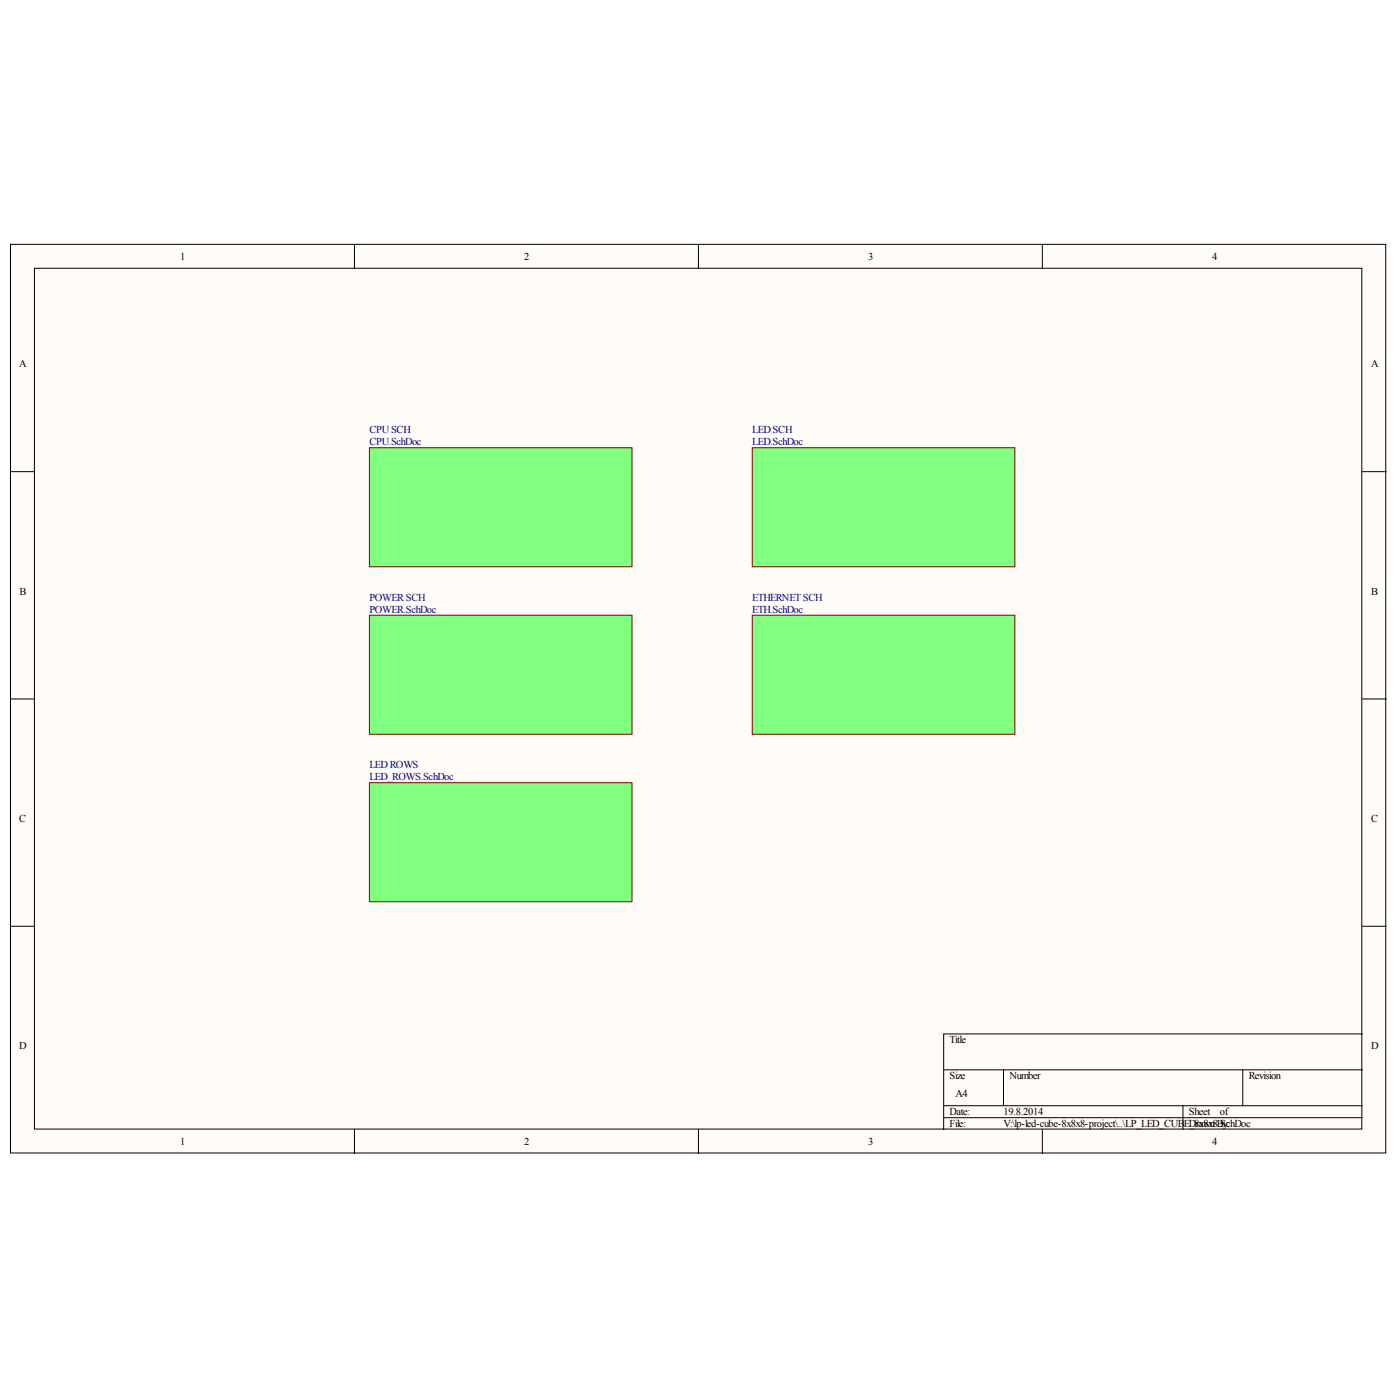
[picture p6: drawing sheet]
<svg xmlns="http://www.w3.org/2000/svg" width="96mm" height="96mm" viewBox="0 0 96 96" stroke-linecap="round" stroke-linejoin="round" font-family="sans-serif">
<defs><g id="words">
<g font-size=".7">
<text x="12.3" y="17.8">1</text>
<text x="35.9" y="17.8">2</text>
<text x="59.5" y="17.8">3</text>
<text x="83.1" y="17.8">4</text>
<text x="1.3" y="25.2">A</text>
<text x="94" y="25.2">A</text>
<text x="1.3" y="40.8">B</text>
<text x="94" y="40.8">B</text>
<text x="1.3" y="56.3">C</text>
<text x="94" y="56.3">C</text>
<text x="1.3" y="71.9">D</text>
<text x="65.1" y="71.5">Title</text>
<text x="94" y="71.9">D</text>
<text x="65.1" y="74">Size</text>
<text x="65.1" y="76.4">Date:</text>
<text x="65.1" y="77.2">File:</text>
<text x="65.5" y="75.2">A4</text>
<text x="68.8" y="76.4">19.8.2014</text>
<text x="68.8" y="77.2">V:\lp-led-cube-8x8x8-project\..\LP_LED_CUBEDrawn .Sc</text>
<text x="69.2" y="74">Number</text>
<text x="81.5" y="76.4">Sheet</text>
<text x="81.5" y="77.2">_8x8x8By:hDoc</text>
<text x="83.6" y="76.4">of</text>
<text x="85.6" y="74">Revision</text>
<text x="12.3" y="78.5">1</text>
<text x="35.9" y="78.5">2</text>
<text x="59.5" y="78.5">3</text>
<text x="83.1" y="78.5">4</text>
</g>
<g font-size=".7" fill="#000080">
<text x="25.3" y="29.7">CPUSCH</text>
<text x="51.6" y="29.7">LEDSCH</text>
<text x="25.3" y="30.5">CPU.SchDoc</text>
<text x="51.6" y="30.5">LED.SchDoc</text>
<text x="25.3" y="41.2">POWERSCH</text>
<text x="51.6" y="41.2">ETHERNETSCH</text>
<text x="25.3" y="42">POWER.SchDoc</text>
<text x="51.6" y="42">ETH.SchDoc</text>
<text x="25.3" y="52.7">LEDROWS</text>
<text x="25.3" y="53.5">LED_ROWS.SchDoc</text>
</g>
</g></defs>
<g fill="#fffcf8" stroke="#000" stroke-width=".07">
<path d="M.7 16.7h94.3v62.3h-94.3z"/>
<path d="M2.4 18.4h90.9v59h-90.9z"/>
</g>
<g fill="none" stroke="#000" stroke-width=".07">
<path d="M24.3 16.7v1.7M47.9 16.7v1.7M71.4 16.7v1.7M.7 32.3h1.7M93.4 32.3h1.6M.7 47.9h1.7M93.4 47.9h1.6M.7 63.5h1.7M24.3 77.4v1.7M47.9 77.4v1.7M64.7 73.3h28.7M64.7 75.8h28.7"/>
<path d="M64.7 76.6h28.7M68.8 73.3v2.5M71.4 77.4v1.7M81.1 75.8v1.6M85.2 73.3v2.5M93.4 63.5h1.6M93.4 70.9h-28.7v6.5"/>
</g>
<g fill="#80ff80" stroke="#800000" stroke-width=".07">
<path d="M25.3 30.7h18v8.1h-18z"/>
<path d="M51.6 30.7h18v8.1h-18z"/>
<path d="M25.3 42.2h18v8.1h-18z"/>
<path d="M51.6 42.2h18v8.1h-18z"/>
<path d="M25.3 53.6h18v8.2h-18z"/>
</g>
<use href="#words"/>
</svg>
